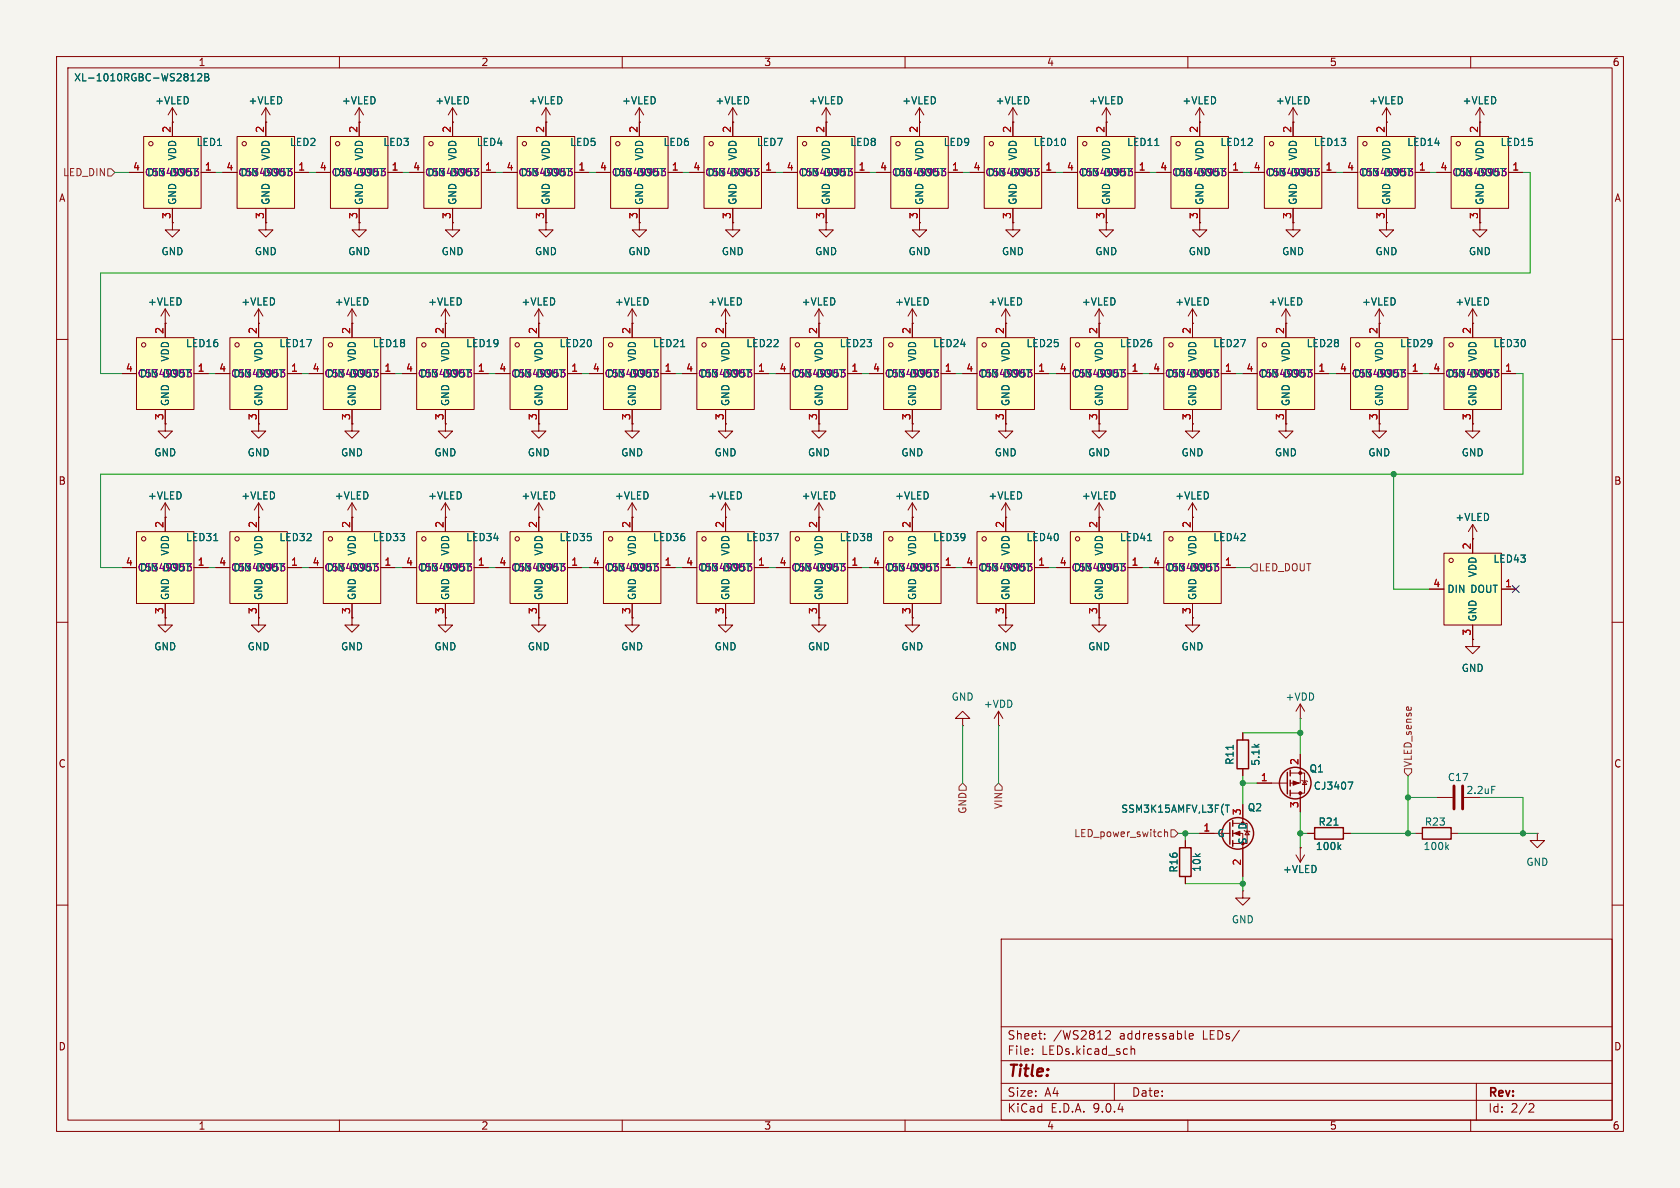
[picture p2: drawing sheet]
<svg xmlns="http://www.w3.org/2000/svg" width="297mm" height="210mm" viewBox="0 0 297 210" stroke-linecap="round" stroke-linejoin="round" font-family="sans-serif">
<defs><g id="words">
<text font-size="2.8" fill="#840000" x="178" y="190.9">Title:</text>
<g font-size="2.1" fill="#840000">
<text x="178" y="184">Sheet:</text>
<text x="186.2" y="184">/WS2812</text>
<text x="198" y="184">addressable</text>
<text x="212.8" y="184">LEDs/</text>
<text x="178" y="186.7">File:</text>
<text x="184.1" y="186.7">LEDs.kicad_sch</text>
<text x="178" y="196.9">KiCad</text>
<text x="178" y="194.1">Size:</text>
<text x="184.7" y="194.1">A4</text>
<text x="185.7" y="196.9">E.D.A.</text>
<text x="193.3" y="196.9">9.0.4</text>
<text x="200" y="194.1">Date:</text>
<text x="263" y="194.3">Rev:</text>
<text x="263" y="196.9">Id:</text>
<text x="267.1" y="196.9">2/2</text>
</g>
<g font-size="1.8" fill="#840000">
<text x="35" y="11.9">1</text>
<text x="85" y="11.9">2</text>
<text x="135" y="11.9">3</text>
<text x="185" y="11.9">4</text>
<text x="235" y="11.9">5</text>
<text x="285" y="11.9">6</text>
<text x="10.3" y="35.9">A</text>
<text x="285.3" y="35.9">A</text>
<text x="10.3" y="85.9">B</text>
<text x="285.3" y="85.9">B</text>
<text x="10.3" y="135.9">C</text>
<text x="285.3" y="135.9">C</text>
<text x="10.3" y="185.9">D</text>
<text x="285.3" y="185.9">D</text>
<text x="35" y="199.9">1</text>
<text x="85" y="199.9">2</text>
<text x="135" y="199.9">3</text>
<text x="185" y="199.9">4</text>
<text x="235" y="199.9">5</text>
<text x="285" y="199.9">6</text>
</g>
<g font-size="1.8" fill="#006464">
<text x="13" y="14.6">XL-1010RGBC-WS2812B</text>
<text x="27.3" y="18.6">+VLED</text>
<text x="43.8" y="18.6">+VLED</text>
<text x="60.3" y="18.6">+VLED</text>
<text x="76.9" y="18.6">+VLED</text>
<text x="93.4" y="18.6">+VLED</text>
<text x="109.9" y="18.6">+VLED</text>
<text x="126.4" y="18.6">+VLED</text>
<text x="142.9" y="18.6">+VLED</text>
<text x="159.4" y="18.6">+VLED</text>
<text x="175.9" y="18.6">+VLED</text>
<text x="192.4" y="18.6">+VLED</text>
<text x="208.9" y="18.6">+VLED</text>
<text x="225.4" y="18.6">+VLED</text>
<text x="242" y="18.6">+VLED</text>
<text x="258.5" y="18.6">+VLED</text>
<text x="31.3" y="28.5" transform="rotate(-90 31.3 28.5)">VDD</text>
<text x="34.7" y="26">LED1</text>
<text x="47.9" y="28.5" transform="rotate(-90 47.9 28.5)">VDD</text>
<text x="51.2" y="26">LED2</text>
<text x="64.4" y="28.5" transform="rotate(-90 64.4 28.5)">VDD</text>
<text x="67.7" y="26">LED3</text>
<text x="80.9" y="28.5" transform="rotate(-90 80.9 28.5)">VDD</text>
<text x="84.2" y="26">LED4</text>
<text x="97.4" y="28.5" transform="rotate(-90 97.4 28.5)">VDD</text>
<text x="100.7" y="26">LED5</text>
<text x="113.9" y="28.5" transform="rotate(-90 113.9 28.5)">VDD</text>
<text x="117.2" y="26">LED6</text>
<text x="130.4" y="28.5" transform="rotate(-90 130.4 28.5)">VDD</text>
<text x="133.7" y="26">LED7</text>
<text x="146.9" y="28.5" transform="rotate(-90 146.9 28.5)">VDD</text>
<text x="150.2" y="26">LED8</text>
<text x="163.4" y="28.5" transform="rotate(-90 163.4 28.5)">VDD</text>
<text x="166.7" y="26">LED9</text>
<text x="179.9" y="28.5" transform="rotate(-90 179.9 28.5)">VDD</text>
<text x="182.6" y="26">LED10</text>
<text x="196.4" y="28.5" transform="rotate(-90 196.4 28.5)">VDD</text>
<text x="199.1" y="26">LED11</text>
<text x="213" y="28.5" transform="rotate(-90 213 28.5)">VDD</text>
<text x="215.7" y="26">LED12</text>
<text x="229.5" y="28.5" transform="rotate(-90 229.5 28.5)">VDD</text>
<text x="232.2" y="26">LED13</text>
<text x="246" y="28.5" transform="rotate(-90 246 28.5)">VDD</text>
<text x="248.7" y="26">LED14</text>
<text x="262.5" y="28.5" transform="rotate(-90 262.5 28.5)">VDD</text>
<text x="265.2" y="26">LED15</text>
<text x="25.5" y="31.3">C5349953</text>
<text x="25.9" y="31.3">DIN DOUT</text>
<text x="42" y="31.3">C5349953</text>
<text x="42.4" y="31.3">DIN DOUT</text>
<text x="58.5" y="31.3">C5349953</text>
<text x="58.9" y="31.3">DIN DOUT</text>
<text x="75" y="31.3">C5349953</text>
<text x="75.4" y="31.3">DIN DOUT</text>
<text x="91.6" y="31.3">C5349953</text>
<text x="91.9" y="31.3">DIN DOUT</text>
<text x="108.1" y="31.3">C5349953</text>
<text x="108.5" y="31.3">DIN DOUT</text>
<text x="124.6" y="31.3">C5349953</text>
<text x="125" y="31.3">DIN DOUT</text>
<text x="141.1" y="31.3">C5349953</text>
<text x="141.5" y="31.3">DIN DOUT</text>
<text x="157.6" y="31.3">C5349953</text>
<text x="158" y="31.3">DIN DOUT</text>
<text x="174.1" y="31.3">C5349953</text>
<text x="174.5" y="31.3">DIN DOUT</text>
<text x="190.6" y="31.3">C5349953</text>
<text x="191" y="31.3">DIN DOUT</text>
<text x="207.1" y="31.3">C5349953</text>
<text x="207.5" y="31.3">DIN DOUT</text>
<text x="223.6" y="31.3">C5349953</text>
<text x="224" y="31.3">DIN DOUT</text>
<text x="240.1" y="31.3">C5349953</text>
<text x="240.5" y="31.3">DIN DOUT</text>
<text x="256.7" y="31.3">C5349953</text>
<text x="257" y="31.3">DIN DOUT</text>
<text x="31.3" y="36.3" transform="rotate(-90 31.3 36.3)">GND</text>
<text x="47.9" y="36.3" transform="rotate(-90 47.9 36.3)">GND</text>
<text x="64.4" y="36.3" transform="rotate(-90 64.4 36.3)">GND</text>
<text x="80.9" y="36.3" transform="rotate(-90 80.9 36.3)">GND</text>
<text x="97.4" y="36.3" transform="rotate(-90 97.4 36.3)">GND</text>
<text x="113.9" y="36.3" transform="rotate(-90 113.9 36.3)">GND</text>
<text x="130.4" y="36.3" transform="rotate(-90 130.4 36.3)">GND</text>
<text x="146.9" y="36.3" transform="rotate(-90 146.9 36.3)">GND</text>
<text x="163.4" y="36.3" transform="rotate(-90 163.4 36.3)">GND</text>
<text x="179.9" y="36.3" transform="rotate(-90 179.9 36.3)">GND</text>
<text x="196.4" y="36.3" transform="rotate(-90 196.4 36.3)">GND</text>
<text x="213" y="36.3" transform="rotate(-90 213 36.3)">GND</text>
<text x="229.5" y="36.3" transform="rotate(-90 229.5 36.3)">GND</text>
<text x="246" y="36.3" transform="rotate(-90 246 36.3)">GND</text>
<text x="262.5" y="36.3" transform="rotate(-90 262.5 36.3)">GND</text>
<text x="28.4" y="45.3">GND</text>
<text x="45" y="45.3">GND</text>
<text x="61.5" y="45.3">GND</text>
<text x="78" y="45.3">GND</text>
<text x="94.5" y="45.3">GND</text>
<text x="111" y="45.3">GND</text>
<text x="127.5" y="45.3">GND</text>
<text x="144" y="45.3">GND</text>
<text x="160.5" y="45.3">GND</text>
<text x="177" y="45.3">GND</text>
<text x="193.5" y="45.3">GND</text>
<text x="210.1" y="45.3">GND</text>
<text x="226.6" y="45.3">GND</text>
<text x="243.1" y="45.3">GND</text>
<text x="259.6" y="45.3">GND</text>
<text x="26.1" y="54.2">+VLED</text>
<text x="42.6" y="54.2">+VLED</text>
<text x="59.1" y="54.2">+VLED</text>
<text x="75.6" y="54.2">+VLED</text>
<text x="92.1" y="54.2">+VLED</text>
<text x="108.6" y="54.2">+VLED</text>
<text x="125.1" y="54.2">+VLED</text>
<text x="141.6" y="54.2">+VLED</text>
<text x="158.1" y="54.2">+VLED</text>
<text x="174.6" y="54.2">+VLED</text>
<text x="191.2" y="54.2">+VLED</text>
<text x="207.7" y="54.2">+VLED</text>
<text x="224.2" y="54.2">+VLED</text>
<text x="240.7" y="54.2">+VLED</text>
<text x="257.2" y="54.2">+VLED</text>
<text x="30.1" y="64" transform="rotate(-90 30.1 64)">VDD</text>
<text x="32.8" y="61.6">LED16</text>
<text x="46.6" y="64" transform="rotate(-90 46.6 64)">VDD</text>
<text x="49.3" y="61.6">LED17</text>
<text x="63.1" y="64" transform="rotate(-90 63.1 64)">VDD</text>
<text x="65.8" y="61.6">LED18</text>
<text x="79.6" y="64" transform="rotate(-90 79.6 64)">VDD</text>
<text x="82.3" y="61.6">LED19</text>
<text x="96.1" y="64" transform="rotate(-90 96.1 64)">VDD</text>
<text x="98.8" y="61.6">LED20</text>
<text x="112.6" y="64" transform="rotate(-90 112.6 64)">VDD</text>
<text x="115.3" y="61.6">LED21</text>
<text x="129.1" y="64" transform="rotate(-90 129.1 64)">VDD</text>
<text x="131.8" y="61.6">LED22</text>
<text x="145.6" y="64" transform="rotate(-90 145.6 64)">VDD</text>
<text x="148.3" y="61.6">LED23</text>
<text x="162.2" y="64" transform="rotate(-90 162.2 64)">VDD</text>
<text x="164.9" y="61.6">LED24</text>
<text x="178.7" y="64" transform="rotate(-90 178.7 64)">VDD</text>
<text x="181.4" y="61.6">LED25</text>
<text x="195.2" y="64" transform="rotate(-90 195.2 64)">VDD</text>
<text x="197.9" y="61.6">LED26</text>
<text x="211.7" y="64" transform="rotate(-90 211.7 64)">VDD</text>
<text x="214.4" y="61.6">LED27</text>
<text x="228.2" y="64" transform="rotate(-90 228.2 64)">VDD</text>
<text x="230.9" y="61.6">LED28</text>
<text x="244.7" y="64" transform="rotate(-90 244.7 64)">VDD</text>
<text x="247.4" y="61.6">LED29</text>
<text x="261.2" y="64" transform="rotate(-90 261.2 64)">VDD</text>
<text x="263.9" y="61.6">LED30</text>
<text x="24.2" y="66.9">C5349953</text>
<text x="24.6" y="66.9">DIN DOUT</text>
<text x="30.1" y="71.9" transform="rotate(-90 30.1 71.9)">GND</text>
<text x="40.8" y="66.9">C5349953</text>
<text x="41.1" y="66.9">DIN DOUT</text>
<text x="46.6" y="71.9" transform="rotate(-90 46.6 71.9)">GND</text>
<text x="57.3" y="66.9">C5349953</text>
<text x="57.7" y="66.9">DIN DOUT</text>
<text x="63.1" y="71.9" transform="rotate(-90 63.1 71.9)">GND</text>
<text x="73.8" y="66.9">C5349953</text>
<text x="74.2" y="66.9">DIN DOUT</text>
<text x="79.6" y="71.9" transform="rotate(-90 79.6 71.9)">GND</text>
<text x="90.3" y="66.9">C5349953</text>
<text x="90.7" y="66.9">DIN DOUT</text>
<text x="96.1" y="71.9" transform="rotate(-90 96.1 71.9)">GND</text>
<text x="106.8" y="66.9">C5349953</text>
<text x="107.2" y="66.9">DIN DOUT</text>
<text x="112.6" y="71.9" transform="rotate(-90 112.6 71.9)">GND</text>
<text x="123.3" y="66.9">C5349953</text>
<text x="123.7" y="66.9">DIN DOUT</text>
<text x="129.1" y="71.9" transform="rotate(-90 129.1 71.9)">GND</text>
<text x="139.8" y="66.9">C5349953</text>
<text x="140.2" y="66.9">DIN DOUT</text>
<text x="145.6" y="71.9" transform="rotate(-90 145.6 71.9)">GND</text>
<text x="156.3" y="66.9">C5349953</text>
<text x="156.7" y="66.9">DIN DOUT</text>
<text x="162.2" y="71.9" transform="rotate(-90 162.2 71.9)">GND</text>
<text x="172.8" y="66.9">C5349953</text>
<text x="173.2" y="66.9">DIN DOUT</text>
<text x="178.7" y="71.9" transform="rotate(-90 178.7 71.9)">GND</text>
<text x="189.3" y="66.9">C5349953</text>
<text x="189.7" y="66.9">DIN DOUT</text>
<text x="195.2" y="71.9" transform="rotate(-90 195.2 71.9)">GND</text>
<text x="205.9" y="66.9">C5349953</text>
<text x="206.2" y="66.9">DIN DOUT</text>
<text x="211.7" y="71.9" transform="rotate(-90 211.7 71.9)">GND</text>
<text x="222.4" y="66.9">C5349953</text>
<text x="222.8" y="66.9">DIN DOUT</text>
<text x="228.2" y="71.9" transform="rotate(-90 228.2 71.9)">GND</text>
<text x="238.9" y="66.9">C5349953</text>
<text x="239.3" y="66.9">DIN DOUT</text>
<text x="244.7" y="71.9" transform="rotate(-90 244.7 71.9)">GND</text>
<text x="255.4" y="66.9">C5349953</text>
<text x="255.8" y="66.9">DIN DOUT</text>
<text x="261.2" y="71.9" transform="rotate(-90 261.2 71.9)">GND</text>
<text x="27.2" y="80.9">GND</text>
<text x="43.7" y="80.9">GND</text>
<text x="60.2" y="80.9">GND</text>
<text x="76.7" y="80.9">GND</text>
<text x="93.2" y="80.9">GND</text>
<text x="109.7" y="80.9">GND</text>
<text x="126.2" y="80.9">GND</text>
<text x="142.7" y="80.9">GND</text>
<text x="159.3" y="80.9">GND</text>
<text x="175.8" y="80.9">GND</text>
<text x="192.3" y="80.9">GND</text>
<text x="208.8" y="80.9">GND</text>
<text x="225.3" y="80.9">GND</text>
<text x="241.8" y="80.9">GND</text>
<text x="258.3" y="80.9">GND</text>
<text x="26.1" y="88.5">+VLED</text>
<text x="42.6" y="88.5">+VLED</text>
<text x="59.1" y="88.5">+VLED</text>
<text x="75.6" y="88.5">+VLED</text>
<text x="92.1" y="88.5">+VLED</text>
<text x="108.6" y="88.5">+VLED</text>
<text x="125.1" y="88.5">+VLED</text>
<text x="141.6" y="88.5">+VLED</text>
<text x="158.1" y="88.5">+VLED</text>
<text x="174.6" y="88.5">+VLED</text>
<text x="191.2" y="88.5">+VLED</text>
<text x="207.7" y="88.5">+VLED</text>
<text x="32.8" y="95.9">LED31</text>
<text x="49.3" y="95.9">LED32</text>
<text x="65.8" y="95.9">LED33</text>
<text x="82.3" y="95.9">LED34</text>
<text x="98.8" y="95.9">LED35</text>
<text x="115.3" y="95.9">LED36</text>
<text x="131.8" y="95.9">LED37</text>
<text x="148.3" y="95.9">LED38</text>
<text x="164.9" y="95.9">LED39</text>
<text x="181.4" y="95.9">LED40</text>
<text x="197.9" y="95.9">LED41</text>
<text x="214.4" y="95.9">LED42</text>
<text x="257.2" y="92.3">+VLED</text>
<text x="24.2" y="101.2">C5349953</text>
<text x="24.6" y="101.2">DIN DOUT</text>
<text x="30.1" y="98.3" transform="rotate(-90 30.1 98.3)">VDD</text>
<text x="40.8" y="101.2">C5349953</text>
<text x="41.1" y="101.2">DIN DOUT</text>
<text x="46.6" y="98.3" transform="rotate(-90 46.6 98.3)">VDD</text>
<text x="57.3" y="101.2">C5349953</text>
<text x="57.7" y="101.2">DIN DOUT</text>
<text x="63.1" y="98.3" transform="rotate(-90 63.1 98.3)">VDD</text>
<text x="73.8" y="101.2">C5349953</text>
<text x="74.2" y="101.2">DIN DOUT</text>
<text x="79.6" y="98.3" transform="rotate(-90 79.6 98.3)">VDD</text>
<text x="90.3" y="101.2">C5349953</text>
<text x="90.7" y="101.2">DIN DOUT</text>
<text x="96.1" y="98.3" transform="rotate(-90 96.1 98.3)">VDD</text>
<text x="106.8" y="101.2">C5349953</text>
<text x="107.2" y="101.2">DIN DOUT</text>
<text x="112.6" y="98.3" transform="rotate(-90 112.6 98.3)">VDD</text>
<text x="123.3" y="101.2">C5349953</text>
<text x="123.7" y="101.2">DIN DOUT</text>
<text x="129.1" y="98.3" transform="rotate(-90 129.1 98.3)">VDD</text>
<text x="139.8" y="101.2">C5349953</text>
<text x="140.2" y="101.2">DIN DOUT</text>
<text x="145.6" y="98.3" transform="rotate(-90 145.6 98.3)">VDD</text>
<text x="156.3" y="101.2">C5349953</text>
<text x="156.7" y="101.2">DIN DOUT</text>
<text x="162.2" y="98.3" transform="rotate(-90 162.2 98.3)">VDD</text>
<text x="172.8" y="101.2">C5349953</text>
<text x="173.2" y="101.2">DIN DOUT</text>
<text x="178.7" y="98.3" transform="rotate(-90 178.7 98.3)">VDD</text>
<text x="189.3" y="101.2">C5349953</text>
<text x="189.7" y="101.2">DIN DOUT</text>
<text x="195.2" y="98.3" transform="rotate(-90 195.2 98.3)">VDD</text>
<text x="205.9" y="101.2">C5349953</text>
<text x="206.2" y="101.2">DIN DOUT</text>
<text x="211.7" y="98.3" transform="rotate(-90 211.7 98.3)">VDD</text>
<text x="263.9" y="99.7">LED43</text>
<text x="30.1" y="106.2" transform="rotate(-90 30.1 106.2)">GND</text>
<text x="46.6" y="106.2" transform="rotate(-90 46.6 106.2)">GND</text>
<text x="63.1" y="106.2" transform="rotate(-90 63.1 106.2)">GND</text>
<text x="79.6" y="106.2" transform="rotate(-90 79.6 106.2)">GND</text>
<text x="96.1" y="106.2" transform="rotate(-90 96.1 106.2)">GND</text>
<text x="112.6" y="106.2" transform="rotate(-90 112.6 106.2)">GND</text>
<text x="129.1" y="106.2" transform="rotate(-90 129.1 106.2)">GND</text>
<text x="145.6" y="106.2" transform="rotate(-90 145.6 106.2)">GND</text>
<text x="162.2" y="106.2" transform="rotate(-90 162.2 106.2)">GND</text>
<text x="178.7" y="106.2" transform="rotate(-90 178.7 106.2)">GND</text>
<text x="195.2" y="106.2" transform="rotate(-90 195.2 106.2)">GND</text>
<text x="211.7" y="106.2" transform="rotate(-90 211.7 106.2)">GND</text>
<text x="255.8" y="105">DIN DOUT</text>
<text x="261.2" y="102.1" transform="rotate(-90 261.2 102.1)">VDD</text>
<text x="261.2" y="110" transform="rotate(-90 261.2 110)">GND</text>
<text x="27.2" y="115.2">GND</text>
<text x="43.7" y="115.2">GND</text>
<text x="60.2" y="115.2">GND</text>
<text x="76.7" y="115.2">GND</text>
<text x="93.2" y="115.2">GND</text>
<text x="109.7" y="115.2">GND</text>
<text x="126.2" y="115.2">GND</text>
<text x="142.7" y="115.2">GND</text>
<text x="159.3" y="115.2">GND</text>
<text x="175.8" y="115.2">GND</text>
<text x="192.3" y="115.2">GND</text>
<text x="208.8" y="115.2">GND</text>
<text x="258.3" y="119">GND</text>
<text x="168.1" y="124.1">GND</text>
<text x="173.8" y="125.3">+VDD</text>
<text x="227.2" y="124.1">+VDD</text>
<text x="218.3" y="135.3" transform="rotate(-90 218.3 135.3)">R11</text>
<text x="222.9" y="135.5" transform="rotate(-90 222.9 135.5)">5.1k</text>
<text x="231.4" y="136.8">Q1</text>
<text x="198.1" y="143.9">SSM3K15AMFV,L3F(T</text>
<text x="220.5" y="143.6">Q2</text>
<text x="232.2" y="139.8">CJ3407</text>
<text x="255.9" y="138.3">C17</text>
<text x="259.1" y="140.6">2.2uF</text>
<text x="215.1" y="148.2">G</text>
<text x="220.6" y="149.4" transform="rotate(-90 220.6 149.4)">S</text>
<text x="220.6" y="146.8" transform="rotate(-90 220.6 146.8)">D</text>
<text x="233" y="146.2">R21</text>
<text x="251.8" y="146.2">R23</text>
<text x="208.4" y="154.3" transform="rotate(-90 208.4 154.3)">R16</text>
<text x="212.4" y="154.2" transform="rotate(-90 212.4 154.2)">10k</text>
<text x="226.7" y="154.5">+VLED</text>
<text x="232.5" y="150.5">100k</text>
<text x="251.6" y="150.5">100k</text>
<text x="269.7" y="153.3">GND</text>
<text x="217.7" y="163.4">GND</text>
</g>
<g font-size="1.8" fill="#a90000">
<text x="30.2" y="23.6" transform="rotate(-90 30.2 23.6)">2</text>
<text x="46.7" y="23.6" transform="rotate(-90 46.7 23.6)">2</text>
<text x="63.2" y="23.6" transform="rotate(-90 63.2 23.6)">2</text>
<text x="79.8" y="23.6" transform="rotate(-90 79.8 23.6)">2</text>
<text x="96.3" y="23.6" transform="rotate(-90 96.3 23.6)">2</text>
<text x="112.8" y="23.6" transform="rotate(-90 112.8 23.6)">2</text>
<text x="129.3" y="23.6" transform="rotate(-90 129.3 23.6)">2</text>
<text x="145.8" y="23.6" transform="rotate(-90 145.8 23.6)">2</text>
<text x="162.3" y="23.6" transform="rotate(-90 162.3 23.6)">2</text>
<text x="178.8" y="23.6" transform="rotate(-90 178.8 23.6)">2</text>
<text x="195.3" y="23.6" transform="rotate(-90 195.3 23.6)">2</text>
<text x="211.8" y="23.6" transform="rotate(-90 211.8 23.6)">2</text>
<text x="228.3" y="23.6" transform="rotate(-90 228.3 23.6)">2</text>
<text x="244.9" y="23.6" transform="rotate(-90 244.9 23.6)">2</text>
<text x="261.4" y="23.6" transform="rotate(-90 261.4 23.6)">2</text>
<text x="23.4" y="30.2">4</text>
<text x="36.1" y="30.2">1</text>
<text x="39.9" y="30.2">4</text>
<text x="52.6" y="30.2">1</text>
<text x="56.4" y="30.2">4</text>
<text x="69.1" y="30.2">1</text>
<text x="73" y="30.2">4</text>
<text x="85.7" y="30.2">1</text>
<text x="89.5" y="30.2">4</text>
<text x="102.2" y="30.2">1</text>
<text x="106" y="30.2">4</text>
<text x="118.7" y="30.2">1</text>
<text x="122.5" y="30.2">4</text>
<text x="135.2" y="30.2">1</text>
<text x="139" y="30.2">4</text>
<text x="151.7" y="30.2">1</text>
<text x="155.5" y="30.2">4</text>
<text x="168.2" y="30.2">1</text>
<text x="172" y="30.2">4</text>
<text x="184.7" y="30.2">1</text>
<text x="188.5" y="30.2">4</text>
<text x="201.2" y="30.2">1</text>
<text x="205" y="30.2">4</text>
<text x="217.7" y="30.2">1</text>
<text x="221.5" y="30.2">4</text>
<text x="234.2" y="30.2">1</text>
<text x="238.1" y="30.2">4</text>
<text x="250.8" y="30.2">1</text>
<text x="254.6" y="30.2">4</text>
<text x="267.3" y="30.2">1</text>
<text x="30.2" y="38.8" transform="rotate(-90 30.2 38.8)">3</text>
<text x="46.7" y="38.8" transform="rotate(-90 46.7 38.8)">3</text>
<text x="63.2" y="38.8" transform="rotate(-90 63.2 38.8)">3</text>
<text x="79.8" y="38.8" transform="rotate(-90 79.8 38.8)">3</text>
<text x="96.3" y="38.8" transform="rotate(-90 96.3 38.8)">3</text>
<text x="112.8" y="38.8" transform="rotate(-90 112.8 38.8)">3</text>
<text x="129.3" y="38.8" transform="rotate(-90 129.3 38.8)">3</text>
<text x="145.8" y="38.8" transform="rotate(-90 145.8 38.8)">3</text>
<text x="162.3" y="38.8" transform="rotate(-90 162.3 38.8)">3</text>
<text x="178.8" y="38.8" transform="rotate(-90 178.8 38.8)">3</text>
<text x="195.3" y="38.8" transform="rotate(-90 195.3 38.8)">3</text>
<text x="211.8" y="38.8" transform="rotate(-90 211.8 38.8)">3</text>
<text x="228.3" y="38.8" transform="rotate(-90 228.3 38.8)">3</text>
<text x="244.9" y="38.8" transform="rotate(-90 244.9 38.8)">3</text>
<text x="261.4" y="38.8" transform="rotate(-90 261.4 38.8)">3</text>
<text x="29" y="59.1" transform="rotate(-90 29 59.1)">2</text>
<text x="45.5" y="59.1" transform="rotate(-90 45.5 59.1)">2</text>
<text x="62" y="59.1" transform="rotate(-90 62 59.1)">2</text>
<text x="78.5" y="59.1" transform="rotate(-90 78.5 59.1)">2</text>
<text x="95" y="59.1" transform="rotate(-90 95 59.1)">2</text>
<text x="111.5" y="59.1" transform="rotate(-90 111.5 59.1)">2</text>
<text x="128" y="59.1" transform="rotate(-90 128 59.1)">2</text>
<text x="144.5" y="59.1" transform="rotate(-90 144.5 59.1)">2</text>
<text x="161" y="59.1" transform="rotate(-90 161 59.1)">2</text>
<text x="177.5" y="59.1" transform="rotate(-90 177.5 59.1)">2</text>
<text x="194.1" y="59.1" transform="rotate(-90 194.1 59.1)">2</text>
<text x="210.6" y="59.1" transform="rotate(-90 210.6 59.1)">2</text>
<text x="227.1" y="59.1" transform="rotate(-90 227.1 59.1)">2</text>
<text x="243.6" y="59.1" transform="rotate(-90 243.6 59.1)">2</text>
<text x="260.1" y="59.1" transform="rotate(-90 260.1 59.1)">2</text>
<text x="22.2" y="65.8">4</text>
<text x="34.9" y="65.8">1</text>
<text x="38.7" y="65.8">4</text>
<text x="51.4" y="65.8">1</text>
<text x="55.2" y="65.8">4</text>
<text x="67.9" y="65.8">1</text>
<text x="71.7" y="65.8">4</text>
<text x="84.4" y="65.8">1</text>
<text x="88.2" y="65.8">4</text>
<text x="100.9" y="65.8">1</text>
<text x="104.7" y="65.8">4</text>
<text x="117.4" y="65.8">1</text>
<text x="121.2" y="65.8">4</text>
<text x="133.9" y="65.8">1</text>
<text x="137.7" y="65.8">4</text>
<text x="150.4" y="65.8">1</text>
<text x="154.2" y="65.8">4</text>
<text x="166.9" y="65.8">1</text>
<text x="170.7" y="65.8">4</text>
<text x="183.4" y="65.8">1</text>
<text x="187.3" y="65.8">4</text>
<text x="200" y="65.8">1</text>
<text x="203.8" y="65.8">4</text>
<text x="216.5" y="65.8">1</text>
<text x="220.3" y="65.8">4</text>
<text x="233" y="65.8">1</text>
<text x="236.8" y="65.8">4</text>
<text x="249.5" y="65.8">1</text>
<text x="253.3" y="65.8">4</text>
<text x="266" y="65.8">1</text>
<text x="29" y="74.4" transform="rotate(-90 29 74.4)">3</text>
<text x="45.5" y="74.4" transform="rotate(-90 45.5 74.4)">3</text>
<text x="62" y="74.4" transform="rotate(-90 62 74.4)">3</text>
<text x="78.5" y="74.4" transform="rotate(-90 78.5 74.4)">3</text>
<text x="95" y="74.4" transform="rotate(-90 95 74.4)">3</text>
<text x="111.5" y="74.4" transform="rotate(-90 111.5 74.4)">3</text>
<text x="128" y="74.4" transform="rotate(-90 128 74.4)">3</text>
<text x="144.5" y="74.4" transform="rotate(-90 144.5 74.4)">3</text>
<text x="161" y="74.4" transform="rotate(-90 161 74.4)">3</text>
<text x="177.5" y="74.4" transform="rotate(-90 177.5 74.4)">3</text>
<text x="194.1" y="74.4" transform="rotate(-90 194.1 74.4)">3</text>
<text x="210.6" y="74.4" transform="rotate(-90 210.6 74.4)">3</text>
<text x="227.1" y="74.4" transform="rotate(-90 227.1 74.4)">3</text>
<text x="243.6" y="74.4" transform="rotate(-90 243.6 74.4)">3</text>
<text x="260.1" y="74.4" transform="rotate(-90 260.1 74.4)">3</text>
<text x="29" y="93.4" transform="rotate(-90 29 93.4)">2</text>
<text x="45.5" y="93.4" transform="rotate(-90 45.5 93.4)">2</text>
<text x="62" y="93.4" transform="rotate(-90 62 93.4)">2</text>
<text x="78.5" y="93.4" transform="rotate(-90 78.5 93.4)">2</text>
<text x="95" y="93.4" transform="rotate(-90 95 93.4)">2</text>
<text x="111.5" y="93.4" transform="rotate(-90 111.5 93.4)">2</text>
<text x="128" y="93.4" transform="rotate(-90 128 93.4)">2</text>
<text x="144.5" y="93.4" transform="rotate(-90 144.5 93.4)">2</text>
<text x="161" y="93.4" transform="rotate(-90 161 93.4)">2</text>
<text x="177.5" y="93.4" transform="rotate(-90 177.5 93.4)">2</text>
<text x="194.1" y="93.4" transform="rotate(-90 194.1 93.4)">2</text>
<text x="210.6" y="93.4" transform="rotate(-90 210.6 93.4)">2</text>
<text x="22.2" y="100.1">4</text>
<text x="34.9" y="100.1">1</text>
<text x="38.7" y="100.1">4</text>
<text x="51.4" y="100.1">1</text>
<text x="55.2" y="100.1">4</text>
<text x="67.9" y="100.1">1</text>
<text x="71.7" y="100.1">4</text>
<text x="84.4" y="100.1">1</text>
<text x="88.2" y="100.1">4</text>
<text x="100.9" y="100.1">1</text>
<text x="104.7" y="100.1">4</text>
<text x="117.4" y="100.1">1</text>
<text x="121.2" y="100.1">4</text>
<text x="133.9" y="100.1">1</text>
<text x="137.7" y="100.1">4</text>
<text x="150.4" y="100.1">1</text>
<text x="154.2" y="100.1">4</text>
<text x="166.9" y="100.1">1</text>
<text x="170.7" y="100.1">4</text>
<text x="183.4" y="100.1">1</text>
<text x="187.3" y="100.1">4</text>
<text x="200" y="100.1">1</text>
<text x="203.8" y="100.1">4</text>
<text x="216.5" y="100.1">1</text>
<text x="260.1" y="97.2" transform="rotate(-90 260.1 97.2)">2</text>
<text x="253.3" y="103.9">4</text>
<text x="266" y="103.9">1</text>
<text x="29" y="108.7" transform="rotate(-90 29 108.7)">3</text>
<text x="45.5" y="108.7" transform="rotate(-90 45.5 108.7)">3</text>
<text x="62" y="108.7" transform="rotate(-90 62 108.7)">3</text>
<text x="78.5" y="108.7" transform="rotate(-90 78.5 108.7)">3</text>
<text x="95" y="108.7" transform="rotate(-90 95 108.7)">3</text>
<text x="111.5" y="108.7" transform="rotate(-90 111.5 108.7)">3</text>
<text x="128" y="108.7" transform="rotate(-90 128 108.7)">3</text>
<text x="144.5" y="108.7" transform="rotate(-90 144.5 108.7)">3</text>
<text x="161" y="108.7" transform="rotate(-90 161 108.7)">3</text>
<text x="177.5" y="108.7" transform="rotate(-90 177.5 108.7)">3</text>
<text x="194.1" y="108.7" transform="rotate(-90 194.1 108.7)">3</text>
<text x="210.6" y="108.7" transform="rotate(-90 210.6 108.7)">3</text>
<text x="260.1" y="112.5" transform="rotate(-90 260.1 112.5)">3</text>
<text x="229.6" y="135.3" transform="rotate(-90 229.6 135.3)">2</text>
<text x="222.8" y="138.2">1</text>
<text x="229.6" y="142.9" transform="rotate(-90 229.6 142.9)">3</text>
<text x="212.7" y="147.1">1</text>
<text x="219.5" y="144.2" transform="rotate(-90 219.5 144.2)">3</text>
<text x="219.5" y="153.1" transform="rotate(-90 219.5 153.1)">2</text>
</g>
<g font-size="1.8" fill="#725600">
<text x="11" y="31.3">LED_DIN</text>
<text x="222.4" y="101.2">LED_DOUT</text>
<text x="249.8" y="135.7" transform="rotate(-90 249.8 135.7)">VLED_sense</text>
<text x="171" y="144" transform="rotate(-90 171 144)">GND</text>
<text x="177.4" y="143.1" transform="rotate(-90 177.4 143.1)">VIN</text>
<text x="189.8" y="148.2">LED_power_switch</text>
</g>
</g></defs>
<path d="M0 0h297v210h-297z" fill="#f5f4ef" stroke="#f5f4ef" stroke-width=".18"/>
<g fill="none" stroke="#840000" stroke-width=".18">
<path d="M10 10h277v190h-277zM12 12h273v186h-273zM60 10v2M110 10v2M160 10v2M210 10v2M260 10v2M10 60h2M285 60h2M10 110h2M285 110h2M10 160h2"/>
<path d="M177 166h108v32h-108zM285 160h2M60 198v2M110 198v2M160 198v2M177 194.5h108M177 191.5h108M177 187.5h108M177 181.5h108M182.5 186.3v.1M182.5 185.5v.1M184.7 183.6v.1"/>
<path d="M184.7 182.8v.1M195.5 182.3l.5-.1 .2 .1 .1 .3-.9 1.1h.9M197 191.5v3M200 184.9v1.5M200 185.5l.2-.1 .3 .1 .1 .9M210 198v2M210.2 183.2l.8-.1-.1-.3-.4-.1-.3 .2 .1 .7h.6M260 198v2M261 191.5v6.5M270.5 195.1l.5 .1 .2 .3-1 1.1h1"/>
</g>
<path d="M57.1 59.7h10.2v12.7h-10.2z" fill="#ffffc2"/>
<g fill="none" stroke="#840000" stroke-width=".18">
<path d="M129.5 39.4v1.2h-1.2l1.2 1.3 1.3-1.3h-1.3M129.5 39.4h.1M57.1 59.7h10.2v12.7h-10.2zM62.2 57.2v2.5M54.6 66h2.5M62.2 72.4v2.5M67.3 66h2.5"/>
<circle cx="58.4" cy="61" r=".38"/>
</g>
<path d="M156.2 59.7h10.2v12.7h-10.2z" fill="#ffffc2"/>
<g fill="none" stroke="#840000" stroke-width=".18">
<path d="M146 39.4v1.2h-1.2l1.2 1.3 1.3-1.3h-1.3M146 39.4h.1M162.6 39.4v1.2h-1.3l1.3 1.3 1.2-1.3h-1.2M162.6 39.4h.1M144.8 57.2h.1M144.8 54.6l-.8 1.3M144.8 54.6l.7 1.3M144.8 54.6v2.6M156.2 59.7h10.2v12.7h-10.2zM161.3 57.2h.1M161.3 54.6v5.1M161.3 54.6l-.8 1.3"/>
<path d="M161.3 54.6l.8 1.3M153.7 66h2.5M161.3 72.4v2.5M166.4 66h2.5M229.1 151.1l.8 1.3M229.9 149.9h.1M229.9 149.9v2.5M230.6 151.1l-.7 1.3M231.1 147.3h1.3M237.5 147.3h1.3"/>
<circle cx="157.5" cy="61" r=".38"/>
</g>
<path d="M232.4 146.3h5.1v2h-5.1z" fill="none" stroke="#840000" stroke-width=".25"/>
<path d="M235.8 145.9h.8M236.7 149.7l.3 .5M237 149.3l-.4 .5" fill="none" stroke="#006464" stroke-width=".18"/>
<path d="M139.7 59.7h10.2v12.7h-10.2z" fill="#ffffc2"/>
<g fill="none" stroke="#840000" stroke-width=".18">
<path d="M139.7 59.7h10.2v12.7h-10.2zM144.8 57.2v2.5M137.2 66h2.5M144.8 72.4v2.5M149.9 66h2.5M111.8 109.2v1.3h-1.3l1.3 1.3 1.2-1.3h-1.2M111.8 109.2h.1M219.7 129.5v1.3M219.7 135.9v1.3M222.2 138.4h5.4M228.1 136.7h2.5v3.5h-2.5M229.9 133.4v5h-1.8"/>
<path d="M230.1 137.9l.2 .1h.7l.1 .2M230.6 138l.4 .7h-.7zM229.9 140.2v3.3"/>
<circle cx="141" cy="61" r=".38"/>
</g>
<g fill="none" stroke="#840000" stroke-width=".25">
<path d="M218.7 130.8h2v5.1h-2zM227.6 136.5v3.8M228.1 136.1v1.1M228.1 137.9v1M228.1 139.7v1"/>
<circle cx="229" cy="138.4" r="2.79"/>
</g>
<path d="M218 131.7v.8M238.3 138.2h.9l-.6 1.3" fill="none" stroke="#006464" stroke-width=".18"/>
<g fill="#840000" stroke="#840000" stroke-width=".18">
<path d="M228.6 138l1 .4-1 .4z"/>
<circle cx="229.9" cy="140.2" r=".25"/>
<circle cx="229.9" cy="136.7" r=".25"/>
</g>
<path d="M106.7 94h10.1v12.7h-10.1z" fill="#ffffc2"/>
<g fill="none" stroke="#840000" stroke-width=".18">
<path d="M106.7 94h10.1v12.7h-10.1zM111.8 91.4h.1M111.8 88.9v5.1M111.8 88.9l-.8 1.3M111.8 88.9l.7 1.3M104.1 100.3h2.6M111.8 106.7v2.5M116.8 100.3h2.6"/>
<circle cx="108" cy="95.3" r=".38"/>
</g>
<path d="M123.2 59.7h10.1v12.7h-10.1z" fill="#ffffc2"/>
<g fill="none" stroke="#840000" stroke-width=".18">
<path d="M123.2 59.7h10.1v12.7h-10.1zM128.3 57.2v2.5M120.6 66h2.6M128.3 74.9v1.3h-1.3l1.3 1.3 1.2-1.3h-1.2M128.3 74.9h.1M128.3 72.4v2.5M133.3 66h2.6M209.5 148.6v1.3M209.5 154.9v1.3M219.7 157.5v1.3h1.3l-1.3 1.2-1.3-1.2h1.3M219.7 157.5h.1"/>
<circle cx="124.5" cy="61" r=".38"/>
</g>
<path d="M208.5 149.9h2.1v5h-2.1z" fill="none" stroke="#840000" stroke-width=".25"/>
<path d="M106.7 59.7h10.1v12.7h-10.1z" fill="#ffffc2"/>
<g fill="none" stroke="#840000" stroke-width=".18">
<path d="M106.7 59.7h10.1v12.7h-10.1zM111.8 57.2h.1M111.8 54.6v5.1M111.8 54.6l-.8 1.3M111.8 54.6l.7 1.3M128.3 57.2h.1M128.3 54.6l-.8 1.3M128.3 54.6l.7 1.3M128.3 54.6v2.6M104.1 66h2.6M111.8 74.9v1.3h-1.3l1.3 1.3 1.2-1.3h-1.2M111.8 74.9h.1"/>
<path d="M111.8 72.4v2.5M116.8 66h2.6M144.8 74.9v1.3h-1.3l1.3 1.3 1.2-1.3h-1.2M144.8 74.9h.1M161.3 74.9v1.3h-1.3l1.3 1.3 1.3-1.3h-1.3M161.3 74.9h.1M177.8 109.2v1.3h-1.3l1.3 1.3 1.3-1.3h-1.3M177.8 109.2h.1M212.1 147.3h5.3M217.9 145.5h2.6v3.6h-2.6M217.9 147.3h1.8v7.6M219.7 142.2v3.3"/>
<path d="M220.5 146.9l.4 .7h-.8z"/>
<circle cx="108" cy="61" r=".38"/>
</g>
<path d="M120.3 61.3h.8M216.6 142.3h.7M217 142.3v1.3" fill="none" stroke="#006464" stroke-width=".18"/>
<g fill="none" stroke="#840000" stroke-width=".25">
<path d="M217.4 145.4v3.8M217.9 145v1.1M217.9 146.8v1M217.9 148.6v1"/>
<circle cx="218.8" cy="147.3" r="2.79"/>
</g>
<path d="M218.2 147.3l1-.4v.8z" fill="#840000" stroke="#840000" stroke-width=".18"/>
<path d="M172.7 94h10.2v12.7h-10.2z" fill="#ffffc2"/>
<g fill="none" stroke="#840000" stroke-width=".18">
<path d="M179.1 39.4v1.2h-1.3l1.3 1.3 1.2-1.3h-1.2M179.1 39.4h.1M172.7 94h10.2v12.7h-10.2zM177.8 91.4h.1M177.8 88.9v5.1M177.8 88.9l-.8 1.3M177.8 88.9l.8 1.3M170.2 100.3h2.5M177.8 106.7v2.5M182.9 100.3h2.5"/>
<circle cx="174" cy="95.3" r=".38"/>
</g>
<path d="M189.2 94h10.2v12.7h-10.2z" fill="#ffffc2"/>
<g fill="none" stroke="#840000" stroke-width=".18">
<path d="M189.2 94h10.2v12.7h-10.2zM194.3 91.4h.1M194.3 88.9v5.1M194.3 88.9l-.8 1.3M194.3 88.9l.8 1.3M186.7 100.3h2.5M194.3 109.2v1.3h-1.3l1.3 1.3 1.3-1.3h-1.3M194.3 109.2h.1M194.3 106.7v2.5M199.4 100.3h2.5"/>
<circle cx="190.5" cy="95.3" r=".38"/>
</g>
<path d="M202.9 95.6h.7" fill="none" stroke="#006464" stroke-width=".18"/>
<path d="M156.2 94h10.2v12.7h-10.2z" fill="#ffffc2"/>
<g fill="none" stroke="#840000" stroke-width=".18">
<path d="M194.3 74.9v1.3h-1.3l1.3 1.3 1.3-1.3h-1.3M194.3 74.9h.1M210.8 74.9v1.3h-1.3l1.3 1.3 1.3-1.3h-1.3M210.8 74.9h.1M156.2 94h10.2v12.7h-10.2zM161.3 91.4h.1M161.3 88.9v5.1M161.3 88.9l-.8 1.3M161.3 88.9l.8 1.3M153.7 100.3h2.5M161.3 109.2v1.3h-1.3l1.3 1.3 1.3-1.3h-1.3M161.3 109.2h.1"/>
<path d="M161.3 106.7v2.5M166.4 100.3h2.5"/>
<circle cx="157.5" cy="95.3" r=".38"/>
</g>
<path d="M25.4 24.1h10.2v12.7h-10.2z" fill="#ffffc2"/>
<g fill="none" stroke="#840000" stroke-width=".18">
<path d="M22.9 30.5h2.5M25.4 24.1h10.2v12.7h-10.2zM30.5 21.6v2.5M30.5 36.8v2.6M35.6 30.5h2.5"/>
<circle cx="26.7" cy="25.4" r=".38"/>
</g>
<path d="M33.7 14.3h.8M33.9 13.3l.2-.3v1.3M34.9 13.1l.5-.1 .3 .4-.8 .9h.8M36.2 13h.4l.3 .3-.3 .3 .3 .2v.3l-.2 .2h-.5zM36.2 13.6h.4" fill="none" stroke="#006464" stroke-width=".18"/>
<path d="M205.7 59.7h10.2v12.7h-10.2z" fill="#ffffc2"/>
<g fill="none" stroke="#840000" stroke-width=".18">
<path d="M205.7 59.7h10.2v12.7h-10.2zM210.8 57.2v2.5M203.2 66h2.5M210.8 72.4v2.5M215.9 66h2.5"/>
<circle cx="207" cy="61" r=".38"/>
</g>
<path d="M189.2 59.7h10.2v12.7h-10.2z" fill="#ffffc2"/>
<g fill="none" stroke="#840000" stroke-width=".18">
<path d="M47 19.1l-.8 1.2M47 19.1l.8 1.2M47 19.1v2.5M47 21.6h.1M189.2 59.7h10.2v12.7h-10.2zM194.3 57.2v2.5M186.7 66h2.5M194.3 72.4v2.5M199.4 66h2.5"/>
<circle cx="190.5" cy="61" r=".38"/>
</g>
<path d="M41.9 24.1h10.2v12.7h-10.2z" fill="#ffffc2"/>
<g fill="none" stroke="#840000" stroke-width=".18">
<path d="M30.5 19.1l-.8 1.2M30.5 19.1l.7 1.2M30.5 19.1v2.5M30.5 21.6h.1M39.4 30.5h2.5M41.9 24.1h10.2v12.7h-10.2zM47 21.6v2.5M47 36.8v2.6M52.1 30.5h2.5M29.2 57.2h.1M29.2 54.6l-.8 1.3M29.2 54.6l.8 1.3"/>
<path d="M29.2 54.6v2.6M45.7 57.2h.1M45.7 54.6l-.7 1.3M45.7 54.6l.8 1.3M45.7 54.6v2.6M177.8 74.9v1.3h-1.3l1.3 1.3 1.3-1.3h-1.3M177.8 74.9h.1M170.2 127h-1.3l1.3-1.3 1.2 1.3h-1.2v1.3M170.2 128.3h.1M176.5 128.3h.1M176.5 125.7l-.7 1.3M176.5 125.7l.8 1.3"/>
<path d="M176.5 125.7v2.6"/>
<circle cx="43.2" cy="25.4" r=".38"/>
</g>
<path d="M172.7 59.7h10.2v12.7h-10.2z" fill="#ffffc2"/>
<g fill="none" stroke="#840000" stroke-width=".18">
<path d="M30.5 39.4v1.2h-1.3l1.3 1.3 1.2-1.3h-1.2M30.5 39.4h.1M47 39.4v1.2h-1.3l1.3 1.3 1.3-1.3h-1.3M47 39.4h.1M172.7 59.7h10.2v12.7h-10.2zM177.8 57.2v2.5M170.2 66h2.5M177.8 72.4v2.5M182.9 66h2.5"/>
<circle cx="174" cy="61" r=".38"/>
</g>
<path d="M73.7 59.7h10.1v12.7h-10.1z" fill="#ffffc2"/>
<g fill="none" stroke="#840000" stroke-width=".18">
<path d="M63.5 19.1l-.8 1.2M63.5 19.1l.8 1.2M63.5 19.1v2.5M63.5 21.6h.1M73.7 59.7h10.1v12.7h-10.1zM78.7 57.2v2.5M62.2 74.9v1.3h-1.2l1.2 1.3 1.3-1.3h-1.3M62.2 74.9h.1M71.1 66h2.6M78.7 74.9v1.3h-1.2l1.2 1.3 1.3-1.3h-1.3M78.7 74.9h.1M78.7 72.4v2.5"/>
<path d="M83.8 66h2.6M95.2 74.9v1.3h-1.2l1.2 1.3 1.3-1.3h-1.3M95.2 74.9h.1"/>
<circle cx="74.9" cy="61" r=".38"/>
</g>
<path d="M90.2 59.7h10.1v12.7h-10.1z" fill="#ffffc2"/>
<g fill="none" stroke="#840000" stroke-width=".18">
<path d="M90.2 59.7h10.1v12.7h-10.1zM95.2 57.2v2.5M87.6 66h2.6M95.2 72.4v2.5M100.3 66h2.6"/>
<circle cx="91.4" cy="61" r=".38"/>
</g>
<path d="M58.4 24.1h10.2v12.7h-10.2z" fill="#ffffc2"/>
<g fill="none" stroke="#840000" stroke-width=".18">
<path d="M80 19.1l-.8 1.2M80 19.1l.8 1.2M80 19.1v2.5M55.9 30.5h2.5M58.4 24.1h10.2v12.7h-10.2zM63.5 21.6v2.5M63.5 36.8v2.6M68.6 30.5h2.5M80 21.6h.1"/>
<circle cx="59.7" cy="25.4" r=".38"/>
</g>
<path d="M74.9 24.1h10.2v12.7h-10.2z" fill="#ffffc2"/>
<g fill="none" stroke="#840000" stroke-width=".18">
<path d="M72.4 30.5h2.5M74.9 24.1h10.2v12.7h-10.2zM80 21.6v2.5M80 36.8v2.6M85.1 30.5h2.5M96.5 39.4v1.2h-1.3l1.3 1.3 1.3-1.3h-1.3M96.5 39.4h.1M29.2 74.9v1.3h-1.3l1.3 1.3 1.3-1.3h-1.3M29.2 74.9h.1"/>
<circle cx="76.2" cy="25.4" r=".38"/>
</g>
<path d="M24.1 59.7h10.2v12.7h-10.2z" fill="#ffffc2"/>
<g fill="none" stroke="#840000" stroke-width=".18">
<path d="M24.1 59.7h10.2v12.7h-10.2zM29.2 57.2v2.5M21.6 66h2.5M29.2 72.4v2.5M34.3 66h2.5M45.7 74.9v1.3h-1.3l1.3 1.3 1.3-1.3h-1.3M45.7 74.9h.1"/>
<circle cx="25.4" cy="61" r=".38"/>
</g>
<path d="M40.6 59.7h10.2v12.7h-10.2z" fill="#ffffc2"/>
<g fill="none" stroke="#840000" stroke-width=".18">
<path d="M63.5 39.4v1.2h-1.3l1.3 1.3 1.3-1.3h-1.3M63.5 39.4h.1M80 39.4v1.2h-1.3l1.3 1.3 1.3-1.3h-1.3M80 39.4h.1M40.6 59.7h10.2v12.7h-10.2zM45.7 57.2v2.5M38.1 66h2.5M45.7 72.4v2.5M50.8 66h2.5M62.2 91.4h.1M62.2 88.9l-.7 1.3M62.2 88.9l.8 1.3"/>
<path d="M62.2 88.9v2.5"/>
<circle cx="41.9" cy="61" r=".38"/>
</g>
<path d="M57.1 94h10.2v12.7h-10.2z" fill="#ffffc2"/>
<g fill="none" stroke="#840000" stroke-width=".18">
<path d="M62.2 57.2h.1M62.2 54.6v2.6M62.2 54.6l-.7 1.3M62.2 54.6l.8 1.3M57.1 94h10.2v12.7h-10.2zM62.2 91.4v2.6M29.2 109.2v1.3h-1.3l1.3 1.3 1.3-1.3h-1.3M29.2 109.2h.1M45.7 109.2v1.3h-1.3l1.3 1.3 1.3-1.3h-1.3M45.7 109.2h.1M54.6 100.3h2.5M62.2 109.2v1.3h-1.2l1.2 1.3 1.3-1.3h-1.3"/>
<path d="M62.2 109.2h.1M62.2 106.7v2.5M67.3 100.3h2.5"/>
<circle cx="58.4" cy="95.3" r=".38"/>
</g>
<path d="M40.6 94h10.2v12.7h-10.2z" fill="#ffffc2"/>
<g fill="none" stroke="#840000" stroke-width=".18">
<path d="M29.2 91.4h.1M29.2 88.9l-.8 1.3M29.2 88.9l.8 1.3M29.2 88.9v2.5M40.6 94h10.2v12.7h-10.2zM45.7 91.4h.1M45.7 88.9v5.1M45.7 88.9l-.7 1.3M45.7 88.9l.8 1.3M38.1 100.3h2.5M45.7 106.7v2.5M50.8 100.3h2.5"/>
<circle cx="41.9" cy="95.3" r=".38"/>
</g>
<path d="M24.1 94h10.2v12.7h-10.2z" fill="#ffffc2"/>
<g fill="none" stroke="#840000" stroke-width=".18">
<path d="M78.7 57.2h.1M78.7 54.6l-.7 1.3M78.7 54.6l.8 1.3M78.7 54.6v2.6M24.1 94h10.2v12.7h-10.2zM29.2 91.4v2.6M21.6 100.3h2.5M29.2 106.7v2.5M34.3 100.3h2.5"/>
<circle cx="25.4" cy="95.3" r=".38"/>
</g>
<path d="M37.8 95.6h.7" fill="none" stroke="#006464" stroke-width=".18"/>
<path d="M73.7 94h10.1v12.7h-10.1z" fill="#ffffc2"/>
<g fill="none" stroke="#840000" stroke-width=".18">
<path d="M73.7 94h10.1v12.7h-10.1zM78.7 91.4h.1M78.7 88.9v5.1M78.7 88.9l-.7 1.3M78.7 88.9l.8 1.3M71.1 100.3h2.6M78.7 109.2v1.3h-1.2l1.2 1.3 1.3-1.3h-1.3M78.7 109.2h.1M78.7 106.7v2.5M83.8 100.3h2.6M95.2 109.2v1.3h-1.2l1.2 1.3 1.3-1.3h-1.3M95.2 109.2h.1"/>
<circle cx="74.9" cy="95.3" r=".38"/>
</g>
<path d="M90.2 94h10.1v12.7h-10.1z" fill="#ffffc2"/>
<g fill="none" stroke="#840000" stroke-width=".18">
<path d="M212.1 39.4v1.2h-1.3l1.3 1.3 1.3-1.3h-1.3M212.1 39.4h.1M95.2 57.2h.1M95.2 54.6v2.6M95.2 54.6l-.7 1.3M95.2 54.6l.8 1.3M90.2 94h10.1v12.7h-10.1zM95.2 91.4h.1M95.2 88.9v5.1M95.2 88.9l-.7 1.3M95.2 88.9l.8 1.3M87.6 100.3h2.6"/>
<path d="M95.2 106.7v2.5M100.3 100.3h2.6M250.2 147.3h1.3M256.5 147.3h1.3"/>
<circle cx="91.4" cy="95.3" r=".38"/>
</g>
<path d="M251.5 146.3h5v2h-5z" fill="none" stroke="#840000" stroke-width=".25"/>
<path d="M255.7 149.7l.4 .5M256.1 149.3l-.5 .5" fill="none" stroke="#006464" stroke-width=".18"/>
<path d="M255.3 59.7h10.1v12.7h-10.1z" fill="#ffffc2"/>
<g fill="none" stroke="#840000" stroke-width=".18">
<path d="M227.3 57.2h.1M227.3 54.6l-.7 1.3M227.3 54.6l.8 1.3M227.3 54.6v2.6M243.8 57.2h.1M243.8 54.6l-.7 1.3M243.8 54.6l.8 1.3M243.8 54.6v2.6M255.3 59.7h10.1v12.7h-10.1zM260.3 57.2v2.5M227.3 74.9v1.3h-1.2l1.2 1.3 1.3-1.3h-1.3M227.3 74.9h.1"/>
<path d="M243.8 74.9v1.3h-1.2l1.2 1.3 1.3-1.3h-1.3M243.8 74.9h.1M252.7 66h2.6M260.3 74.9v1.3h-1.2l1.2 1.3 1.3-1.3h-1.3M260.3 74.9h.1M260.3 72.4v2.5M265.4 66h2.6M229.9 127h.1M229.9 124.5l-.8 1.2M229.9 124.5l.7 1.2M229.9 124.5v2.5M254 141h2.8"/>
<circle cx="256.5" cy="61" r=".38"/>
</g>
<path d="M257 138.9v4.1M258.6 138.9v4.1" fill="none" stroke="#840000" stroke-width=".51"/>
<path d="M263.7 139h.6" fill="none" stroke="#006464" stroke-width=".18"/>
<path d="M238.8 59.7h10.1v12.7h-10.1z" fill="#ffffc2"/>
<g fill="none" stroke="#840000" stroke-width=".18">
<path d="M238.8 59.7h10.1v12.7h-10.1zM243.8 57.2v2.5M236.2 66h2.6M243.8 72.4v2.5M248.9 66h2.6"/>
<circle cx="240" cy="61" r=".38"/>
</g>
<path d="M222.2 59.7h10.2v12.7h-10.2z" fill="#ffffc2"/>
<g fill="none" stroke="#840000" stroke-width=".18">
<path d="M222.2 59.7h10.2v12.7h-10.2zM227.3 57.2v2.5M219.7 66h2.5M227.3 72.4v2.5M232.4 66h2.5M210.8 109.2v1.3h-1.3l1.3 1.3 1.3-1.3h-1.3M210.8 109.2h.1"/>
<circle cx="223.5" cy="61" r=".38"/>
</g>
<path d="M205.7 94h10.2v12.7h-10.2z" fill="#ffffc2"/>
<g fill="none" stroke="#840000" stroke-width=".18">
<path d="M261.6 19.1l-.7 1.2M261.6 19.1l.8 1.2M261.6 19.1v2.5M261.6 39.4v1.2h-1.3l1.3 1.3 1.3-1.3h-1.3M261.6 39.4h.1M261.6 21.6h.1M260.3 57.2h.1M260.3 54.6l-.7 1.3M260.3 54.6l.8 1.3M260.3 54.6v2.6M205.7 94h10.2v12.7h-10.2zM210.8 91.4h.1"/>
<path d="M210.8 88.9v5.1M210.8 88.9l-.7 1.3M210.8 88.9l.8 1.3M203.2 100.3h2.5M210.8 106.7v2.5M215.9 100.3h2.5M271.8 147.3v1.3h1.2l-1.2 1.3-1.3-1.3h1.3M271.8 147.3h.1"/>
<circle cx="207" cy="95.3" r=".38"/>
</g>
<path d="M256.5 24.1h10.2v12.7h-10.2z" fill="#ffffc2"/>
<g fill="none" stroke="#840000" stroke-width=".18">
<path d="M254 30.5h2.5M256.5 24.1h10.2v12.7h-10.2zM261.6 21.6v2.5M261.6 36.8v2.6M266.7 30.5h2.5"/>
<circle cx="257.8" cy="25.4" r=".38"/>
</g>
<path d="M255.3 97.8h10.1v12.7h-10.1z" fill="#ffffc2"/>
<g fill="none" stroke="#840000" stroke-width=".18">
<path d="M255.3 97.8h10.1v12.7h-10.1zM260.3 95.3v2.5M252.7 104.1h2.6M260.3 110.5v2.5M265.4 104.1h2.6"/>
<circle cx="256.5" cy="99.1" r=".38"/>
</g>
<path d="M240 24.1h10.2v12.7h-10.2z" fill="#ffffc2"/>
<g fill="none" stroke="#840000" stroke-width=".18">
<path d="M237.5 30.5h2.5M240 24.1h10.2v12.7h-10.2zM245.1 21.6v2.5M245.1 36.8v2.6M250.2 30.5h2.5M260.3 113v1.3h-1.2l1.2 1.3 1.3-1.3h-1.3M260.3 113h.1"/>
<circle cx="241.3" cy="25.4" r=".38"/>
</g>
<path d="M223.5 24.1h10.2v12.7h-10.2z" fill="#ffffc2"/>
<g fill="none" stroke="#840000" stroke-width=".18">
<path d="M228.6 19.1v5M228.6 19.1l-.8 1.2M228.6 19.1l.8 1.2M245.1 19.1l-.8 1.2M245.1 19.1l.8 1.2M245.1 19.1v2.5M221 30.5h2.5M223.5 24.1h10.2v12.7h-10.2zM228.6 21.6h.1M228.6 39.4v1.2h-1.3l1.3 1.3 1.3-1.3h-1.3M228.6 39.4h.1M228.6 36.8v2.6"/>
<path d="M233.7 30.5h2.5M245.1 21.6h.1M245.1 39.4v1.2h-1.3l1.3 1.3 1.3-1.3h-1.3M245.1 39.4h.1M260.3 95.3h.1M260.3 92.7l-.7 1.3M260.3 92.7l.8 1.3M260.3 92.7v2.6"/>
<circle cx="224.8" cy="25.4" r=".38"/>
</g>
<path d="M207 24.1h10.2v12.7h-10.2z" fill="#ffffc2"/>
<g fill="none" stroke="#840000" stroke-width=".18">
<path d="M146 19.1l-.7 1.2M146 19.1l.8 1.2M146 19.1v2.5M212.1 19.1v5M212.1 19.1l-.8 1.2M212.1 19.1l.8 1.2M146 21.6h.1M204.5 30.5h2.5M207 24.1h10.2v12.7h-10.2zM212.1 21.6h.1M212.1 36.8v2.6M217.2 30.5h2.5"/>
<path d="M177.8 57.2h.1M177.8 54.6l-.8 1.3M177.8 54.6l.8 1.3M177.8 54.6v2.6M194.3 57.2h.1M194.3 54.6l-.8 1.3M194.3 54.6l.8 1.3M194.3 54.6v2.6M210.8 57.2h.1M210.8 54.6l-.7 1.3M210.8 54.6l.8 1.3M210.8 54.6v2.6"/>
<circle cx="208.3" cy="25.4" r=".38"/>
</g>
<path d="M107.9 24.1h10.2v12.7h-10.2z" fill="#ffffc2"/>
<g fill="none" stroke="#840000" stroke-width=".18">
<path d="M105.4 30.5h2.5M107.9 24.1h10.2v12.7h-10.2zM113 21.6v2.5M113 36.8v2.6M118.1 30.5h2.5"/>
<circle cx="109.2" cy="25.4" r=".38"/>
</g>
<path d="M124.5 24.1h10.1v12.7h-10.1z" fill="#ffffc2"/>
<g fill="none" stroke="#840000" stroke-width=".18">
<path d="M121.9 30.5h2.6M124.5 24.1h10.1v12.7h-10.1zM129.5 21.6v2.5M129.5 36.8v2.6M134.6 30.5h2.6"/>
<circle cx="125.7" cy="25.4" r=".38"/>
</g>
<path d="M141 24.1h10.1v12.7h-10.1z" fill="#ffffc2"/>
<g fill="none" stroke="#840000" stroke-width=".18">
<path d="M129.5 19.1l-.7 1.2M129.5 19.1l.8 1.2M129.5 19.1v2.5M129.5 21.6h.1M138.4 30.5h2.6M141 24.1h10.1v12.7h-10.1zM146 21.6v2.5M146 36.8v2.6M151.1 30.5h2.6"/>
<circle cx="142.2" cy="25.4" r=".38"/>
</g>
<path d="M91.4 24.1h10.2v12.7h-10.2z" fill="#ffffc2"/>
<g fill="none" stroke="#840000" stroke-width=".18">
<path d="M96.5 19.1v5M96.5 19.1l-.7 1.2M96.5 19.1l.8 1.2M113 19.1l-.7 1.2M113 19.1l.8 1.2M113 19.1v2.5M162.6 19.1l-.8 1.2M162.6 19.1l.7 1.2M162.6 19.1v2.5M88.9 30.5h2.5M91.4 24.1h10.2v12.7h-10.2zM96.5 21.6h.1"/>
<path d="M96.5 36.8v2.6M101.6 30.5h2.5M113 21.6h.1M162.6 21.6h.1"/>
<circle cx="92.7" cy="25.4" r=".38"/>
</g>
<path d="M174 24.1h10.1v12.7h-10.1z" fill="#ffffc2"/>
<g fill="none" stroke="#840000" stroke-width=".18">
<path d="M171.4 30.5h2.6M174 24.1h10.1v12.7h-10.1zM179.1 21.6v2.5M179.1 36.8v2.6M184.1 30.5h2.6"/>
<circle cx="175.3" cy="25.4" r=".38"/>
</g>
<path d="M157.5 24.1h10.1v12.7h-10.1z" fill="#ffffc2"/>
<g fill="none" stroke="#840000" stroke-width=".18">
<path d="M154.9 30.5h2.6M157.5 24.1h10.1v12.7h-10.1zM162.6 21.6v2.5M162.6 36.8v2.6M167.6 30.5h2.6M195.6 39.4v1.2h-1.3l1.3 1.3 1.2-1.3h-1.2M195.6 39.4h.1"/>
<circle cx="158.8" cy="25.4" r=".38"/>
</g>
<path d="M190.5 24.1h10.2v12.7h-10.2z" fill="#ffffc2"/>
<g fill="none" stroke="#840000" stroke-width=".18">
<path d="M179.1 19.1l-.8 1.2M179.1 19.1l.7 1.2M179.1 19.1v2.5M195.6 19.1v5M195.6 19.1l-.8 1.2M195.6 19.1l.7 1.2M179.1 21.6h.1M188 30.5h2.5M190.5 24.1h10.2v12.7h-10.2zM195.6 21.6h.1M195.6 36.8v2.6M200.7 30.5h2.5"/>
<path d="M128.3 91.4h.1M128.3 88.9l-.8 1.3M128.3 88.9l.7 1.3M128.3 88.9v2.5M144.8 91.4h.1M144.8 88.9l-.8 1.3M144.8 88.9l.7 1.3M144.8 88.9v2.5"/>
<circle cx="191.8" cy="25.4" r=".38"/>
</g>
<path d="M204.1 25.7h.8" fill="none" stroke="#006464" stroke-width=".18"/>
<path d="M123.2 94h10.1v12.7h-10.1z" fill="#ffffc2"/>
<g fill="none" stroke="#840000" stroke-width=".18">
<path d="M123.2 94h10.1v12.7h-10.1zM128.3 91.4v2.6M120.6 100.3h2.6M128.3 109.2v1.3h-1.3l1.3 1.3 1.2-1.3h-1.2M128.3 109.2h.1M128.3 106.7v2.5M133.3 100.3h2.6"/>
<circle cx="124.5" cy="95.3" r=".38"/>
</g>
<path d="M139.7 94h10.2v12.7h-10.2z" fill="#ffffc2"/>
<g fill="none" stroke="#840000" stroke-width=".18">
<path d="M22.9 30.5h2.5M30.5 21.6h.1M30.5 39.4h.1M30.5 21.6v2.5M30.5 36.8v2.6M35.6 30.5h2.5M39.4 30.5h2.5M47 21.6h.1M47 39.4h.1M47 21.6v2.5M47 36.8v2.6M52.1 30.5h2.5"/>
<path d="M55.9 30.5h2.5M63.5 21.6h.1M63.5 39.4h.1M63.5 21.6v2.5M63.5 36.8v2.6M68.6 30.5h2.5M72.4 30.5h2.5M80 21.6h.1M80 39.4h.1M80 21.6v2.5M80 36.8v2.6M85.1 30.5h2.5"/>
<path d="M88.9 30.5h2.5M96.5 21.6h.1M96.5 39.4h.1M96.5 21.6v2.5M96.5 36.8v2.6M101.6 30.5h2.5M105.4 30.5h2.5M113 39.4v1.2h-1.2l1.2 1.3 1.3-1.3h-1.3M113 39.4h.1M113 21.6h.1M113 21.6v2.5M113 36.8v2.6"/>
<path d="M118.1 30.5h2.5M121.9 30.5h2.6M129.5 21.6h.1M129.5 39.4h.1M129.5 21.6v2.5M129.5 36.8v2.6M134.6 30.5h2.6M138.4 30.5h2.6M146 21.6h.1M146 39.4h.1M146 21.6v2.5M146 36.8v2.6"/>
<path d="M151.1 30.5h2.6M154.9 30.5h2.6M162.6 21.6h.1M162.6 39.4h.1M162.6 21.6v2.5M162.6 36.8v2.6M167.6 30.5h2.6M171.4 30.5h2.6M179.1 21.6h.1M179.1 39.4h.1M179.1 21.6v2.5M179.1 36.8v2.6"/>
<path d="M184.1 30.5h2.6M188 30.5h2.5M195.6 39.4h.1M195.6 21.6h.1M195.6 21.6v2.5M195.6 36.8v2.6M200.7 30.5h2.5M204.5 30.5h2.5M212.1 39.4h.1M212.1 21.6h.1M212.1 21.6v2.5M212.1 36.8v2.6"/>
<path d="M217.2 30.5h2.5M221 30.5h2.5M228.6 21.6h.1M228.6 39.4h.1M228.6 21.6v2.5M228.6 36.8v2.6M233.7 30.5h2.5M237.5 30.5h2.5M245.1 21.6h.1M245.1 39.4h.1M245.1 21.6v2.5M245.1 36.8v2.6"/>
<path d="M250.2 30.5h2.5M254 30.5h2.5M261.6 39.4h.1M261.6 21.6h.1M261.6 21.6v2.5M261.6 36.8v2.6M266.7 30.5h2.5M29.2 57.2h.1M29.2 57.2v2.5M45.7 57.2h.1M45.7 57.2v2.5M62.2 57.2h.1"/>
<path d="M62.2 57.2v2.5M78.7 57.2h.1M78.7 57.2v2.5M95.2 57.2h.1M95.2 57.2v2.5M111.8 57.2h.1M111.8 57.2v2.5M128.3 57.2h.1M128.3 57.2v2.5M144.8 57.2h.1M144.8 57.2v2.5M161.3 57.2h.1"/>
<path d="M161.3 57.2v2.5M177.8 57.2h.1M177.8 57.2v2.5M194.3 57.2h.1M194.3 57.2v2.5M210.8 57.2h.1M210.8 57.2v2.5M227.3 57.2h.1M227.3 57.2v2.5M243.8 57.2h.1M243.8 57.2v2.5M260.3 57.2h.1"/>
<path d="M260.3 57.2v2.5M21.6 66h2.5M29.2 74.9h.1M29.2 72.4v2.5M34.3 66h2.5M38.1 66h2.5M45.7 74.9h.1M45.7 72.4v2.5M50.8 66h2.5M54.6 66h2.5M62.2 74.9h.1M62.2 72.4v2.5"/>
<path d="M67.3 66h2.5M71.1 66h2.6M78.7 74.9h.1M78.7 72.4v2.5M83.8 66h2.6M87.6 66h2.6M95.2 74.9h.1M95.2 72.4v2.5M100.3 66h2.6M104.1 66h2.6M111.8 74.9h.1M111.8 72.4v2.5"/>
<path d="M116.8 66h2.6M120.6 66h2.6M128.3 74.9h.1M128.3 72.4v2.5M133.3 66h2.6M137.2 66h2.5M144.8 74.9h.1M144.8 72.4v2.5M149.9 66h2.5M153.7 66h2.5M161.3 74.9h.1M161.3 72.4v2.5"/>
<path d="M166.4 66h2.5M170.2 66h2.5M177.8 74.9h.1M177.8 72.4v2.5M182.9 66h2.5M186.7 66h2.5M194.3 74.9h.1M194.3 72.4v2.5M199.4 66h2.5M203.2 66h2.5M210.8 74.9h.1M210.8 72.4v2.5"/>
<path d="M215.9 66h2.5M219.7 66h2.5M227.3 74.9h.1M227.3 72.4v2.5M232.4 66h2.5M236.2 66h2.6M243.8 74.9h.1M243.8 72.4v2.5M248.9 66h2.6M252.7 66h2.6M260.3 74.9h.1M260.3 72.4v2.5"/>
<path d="M265.4 66h2.6M29.2 91.4h.1M29.2 91.4v2.6M45.7 91.4h.1M45.7 91.4v2.6M62.2 91.4h.1M62.2 91.4v2.6M78.7 91.4h.1M78.7 91.4v2.6M95.2 91.4h.1M95.2 91.4v2.6M111.8 91.4h.1"/>
<path d="M111.8 91.4v2.6M128.3 91.4h.1M128.3 91.4v2.6M139.7 94h10.2v12.7h-10.2zM144.8 91.4h.1M144.8 91.4v2.6M161.3 91.4h.1M161.3 91.4v2.6M177.8 91.4h.1M177.8 91.4v2.6M194.3 91.4h.1M194.3 91.4v2.6"/>
<path d="M210.8 91.4h.1M210.8 91.4v2.6M260.3 95.3h.1M260.3 95.3v2.5M21.6 100.3h2.5M29.2 109.2h.1M29.2 106.7v2.5M34.3 100.3h2.5M38.1 100.3h2.5M45.7 109.2h.1M45.7 106.7v2.5M50.8 100.3h2.5"/>
<path d="M54.6 100.3h2.5M62.2 109.2h.1M62.2 106.7v2.5M67.3 100.3h2.5M71.1 100.3h2.6M78.7 109.2h.1M78.7 106.7v2.5M83.8 100.3h2.6M87.6 100.3h2.6M95.2 109.2h.1M95.2 106.7v2.5M100.3 100.3h2.6"/>
<path d="M104.1 100.3h2.6M111.8 109.2h.1M111.8 106.7v2.5M116.8 100.3h2.6M120.6 100.3h2.6M128.3 109.2h.1M128.3 106.7v2.5M133.3 100.3h2.6M137.2 100.3h2.5M144.8 109.2v1.3h-1.3l1.3 1.3 1.2-1.3h-1.2M144.8 109.2h.1M144.8 106.7v2.5"/>
<path d="M149.9 100.3h2.5M153.7 100.3h2.5M161.3 109.2h.1M161.3 106.7v2.5M166.4 100.3h2.5M170.2 100.3h2.5M177.8 109.2h.1M177.8 106.7v2.5M182.9 100.3h2.5M186.7 100.3h2.5M194.3 109.2h.1M194.3 106.7v2.5"/>
<path d="M199.4 100.3h2.5M203.2 100.3h2.5M210.8 109.2h.1M210.8 106.7v2.5M215.9 100.3h2.5M252.7 104.1h2.6M260.3 113h.1M260.3 110.5v2.5M265.4 104.1h2.6M219.7 129.5v1.3M219.7 135.9v1.3M222.2 138.4h2.6"/>
<path d="M229.9 133.4v2.5M209.5 148.6v1.3M209.5 154.9v1.3M212.1 147.3h2.5M219.7 142.2v2.6M219.7 149.9v5M229.9 149.9h.1M229.9 141v2.5M231.1 147.3h1.3M237.5 147.3h1.3"/>
<circle cx="141" cy="95.3" r=".38"/>
</g>
<path d="M19 29.8h.7l.6 .7-.6 .6h-.7zM221.6 99.7h.6v1.3h-.6l-.6-.7zM170.2 138.4l.6 .7v.6h-1.3v-.6zM176.5 138.4l.7 .7v.6h-1.3v-.6zM248.3 135.9h1.3v.6l-.7 .7-.6-.7zM205.9 146.6v1.3M205.9 147.2l.2-.1h.3v.8M207 146.7h.6l.7 .6-.7 .7h-.6z" fill="none" stroke="#725600" stroke-width=".18"/>
<g fill="none" stroke="#009600" stroke-width=".18">
<path d="M20.3 30.5h2.6M38.1 30.5h1.3M54.6 30.5h1.3M71.1 30.5h1.3M87.6 30.5h1.3M104.1 30.5h1.3M120.6 30.5h1.3M137.2 30.5h1.2M153.7 30.5h1.2M170.2 30.5h1.2M186.7 30.5h1.3M203.2 30.5h1.3"/>
<path d="M219.7 30.5h1.3M236.2 30.5h1.3M252.7 30.5h1.3M269.2 30.5h1.3v17.8h-252.7v17.7h3.8M36.8 66h1.3M53.3 66h1.3M69.8 66h1.3M86.4 66h1.2M102.9 66h1.2M119.4 66h1.2M135.9 66h1.3M152.4 66h1.3"/>
<path d="M168.9 66h1.3M185.4 66h1.3M201.9 66h1.3M218.4 66h1.3M234.9 66h1.3M251.5 66h1.2M268 66h1.2v17.8h-251.4v16.5h3.8M246.4 83.8v20.3h6.3M36.8 100.3h1.3M53.3 100.3h1.3M69.8 100.3h1.3M86.4 100.3h1.2"/>
<path d="M102.9 100.3h1.2M119.4 100.3h1.2M135.9 100.3h1.3M152.4 100.3h1.3M168.9 100.3h1.3M185.4 100.3h1.3M201.9 100.3h1.3M218.4 100.3h2.6M170.2 128.3v10.1M176.5 128.3v10.1M219.7 129.5h10.2M219.7 137.2v5"/>
<path d="M219.7 138.4h2.5M229.9 127v6.4M248.9 137.2v10.1M208.3 147.3h3.8M209.5 147.3v1.3M209.5 156.2h10.2M219.7 154.9v2.6M229.9 143.5v6.4M229.9 147.3h1.2M238.8 147.3h11.4M248.9 141h5.1M257.8 147.3h14"/>
<path d="M261.6 141h7.6v6.3"/>
</g>
<path d="M267.4 103.5l1.2 1.2M268.6 103.5l-1.2 1.2" fill="none" stroke="#000084" stroke-width=".18"/>
<g fill="none" stroke="#006464" stroke-width=".18">
<path d="M33.7 14.3h.8M33.9 13.3l.2-.3v1.3M34.9 13.1l.5-.1 .3 .4-.8 .9h.8M36.2 13h.4l.3 .3-.3 .3 .3 .2v.3l-.2 .2h-.5zM36.2 13.6h.4M204.1 25.7h.8M120.3 61.3h.8M37.8 95.6h.7M202.9 95.6h.7M218 131.7v.8M238.3 138.2h.9l-.6 1.3M216.6 142.3h.7"/>
<path d="M217 142.3v1.3M235.8 145.9h.8M236.7 149.7l.3 .5M237 149.3l-.4 .5"/>
</g>
<g fill="#009600" stroke="#009600" stroke-width=".18">
<circle cx="248.9" cy="147.3" r=".46"/>
<circle cx="229.9" cy="147.3" r=".46"/>
<circle cx="229.9" cy="129.5" r=".46"/>
<circle cx="209.5" cy="147.3" r=".46"/>
<circle cx="248.9" cy="141" r=".46"/>
<circle cx="219.7" cy="156.2" r=".46"/>
<circle cx="219.7" cy="138.4" r=".46"/>
<circle cx="246.4" cy="83.8" r=".46"/>
<circle cx="269.2" cy="147.3" r=".46"/>
</g>
<use href="#words"/>
</svg>
